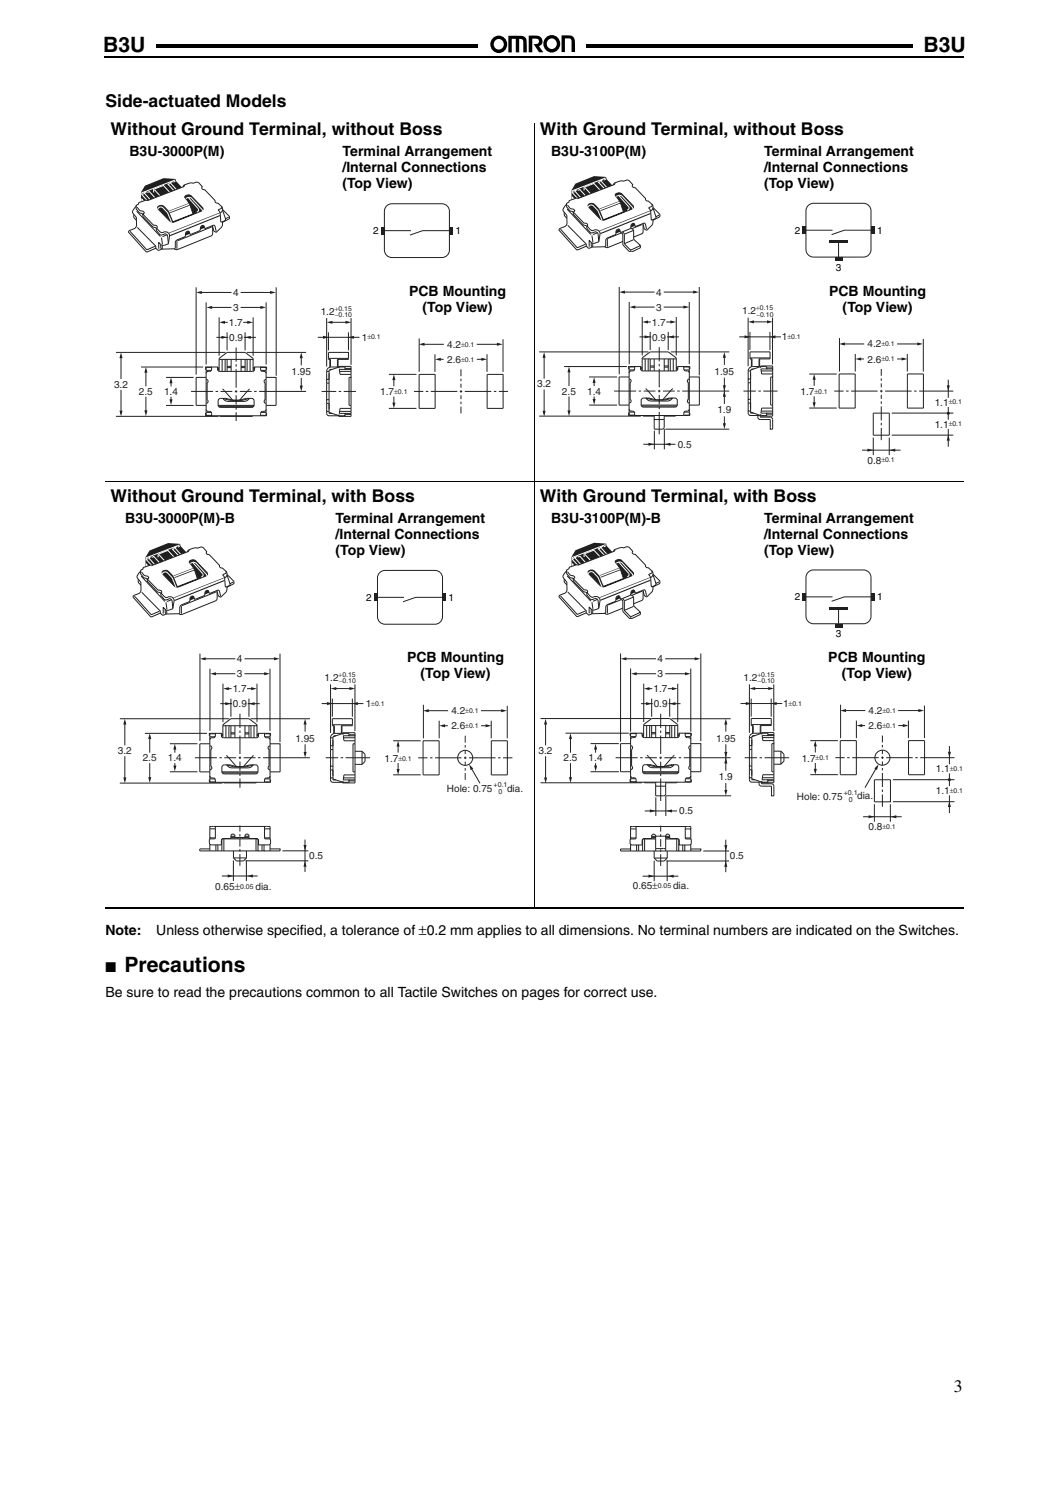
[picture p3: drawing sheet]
<svg xmlns="http://www.w3.org/2000/svg" width="210mm" height="297mm" viewBox="0 0 210 297" stroke-linecap="round" stroke-linejoin="round" font-family="sans-serif">
<defs><g id="words">
<g font-size="4.2">
<text x="20.6" y="10.4">B3U</text>
<text x="184.6" y="10.4">B3U</text>
<text x="24.9" y="194.2">Precautions</text>
</g>
<g font-size="3.5">
<text x="21.1" y="21.4">Side-actuated Models</text>
<text x="22.1" y="27.1">Without Ground Terminal, without Boss</text>
<text x="107.9" y="27.1">With Ground Terminal, without Boss</text>
<text x="22.1" y="100.4">Without Ground Terminal, with Boss</text>
<text x="107.9" y="100.4">With Ground Terminal, with Boss</text>
<text x="190.7" y="278.3">3</text>
</g>
<g font-size="2.8">
<text x="25.9" y="31.3">B3U-3000P(M)</text>
<text x="68.5" y="31.3">Terminal Arrangement</text>
<text x="68.5" y="34.4">/Internal Connections</text>
<text x="110.2" y="31.3">B3U-3100P(M)</text>
<text x="152.7" y="31.3">Terminal Arrangement</text>
<text x="152.7" y="34.4">/Internal Connections</text>
<text x="68.5" y="37.6">(Top View)</text>
<text x="152.7" y="37.6">(Top View)</text>
<text x="81.8" y="59.1">PCB Mounting</text>
<text x="165.7" y="59.2">PCB Mounting</text>
<text x="84.5" y="62.3">(Top View)</text>
<text x="168.4" y="62.4">(Top View)</text>
<text x="25" y="104.6">B3U-3000P(M)-B</text>
<text x="67.1" y="104.6">Terminal Arrangement</text>
<text x="67.1" y="107.7">/Internal Connections</text>
<text x="110.2" y="104.6">B3U-3100P(M)-B</text>
<text x="152.7" y="104.6">Terminal Arrangement</text>
<text x="152.7" y="107.7">/Internal Connections</text>
<text x="67.1" y="110.9">(Top View)</text>
<text x="152.7" y="110.9">(Top View)</text>
<text x="81.4" y="132.4">PCB Mounting</text>
<text x="84.1" y="135.6">(Top View)</text>
<text x="165.6" y="132.4">PCB Mounting</text>
<text x="168.3" y="135.6">(Top View)</text>
<text x="21.1" y="186.9">Note:</text>
<text x="31.2" y="186.9">Unless otherwise specified, a tolerance of ±0.2 mm applies to all dimensions. No terminal numbers are indicated on the Switches.</text>
<text x="21.1" y="194.2">■</text>
<text x="21.1" y="199.3">Be sure to read the precautions common to all Tactile Switches on pages for correct use.</text>
</g>
<g font-size="2">
<text x="74.6" y="46.8">2</text>
<text x="91" y="46.8">1</text>
<text x="158.9" y="46.7">2</text>
<text x="175.3" y="46.7">1</text>
<text x="167.1" y="54.1">3</text>
<text x="158.9" y="120">2</text>
<text x="175.3" y="120">1</text>
<text x="73.2" y="120.1">2</text>
<text x="89.7" y="120.1">1</text>
<text x="167.1" y="127.4">3</text>
</g>
<g font-size="2" fill="#231f20">
<text x="46.6" y="59.2">4</text>
<text x="131.2" y="59.1">4</text>
<text x="45.8" y="65.2">1.7</text>
<text x="46.6" y="62.2">3</text>
<text x="64.1" y="62.9">1.2</text>
<text x="130.3" y="65.1">1.7</text>
<text x="131.2" y="62.1">3</text>
<text x="148.4" y="62.8">1.2</text>
<text x="45.8" y="68.2">0.9</text>
<text x="72.3" y="68.1">1</text>
<text x="89.4" y="69.5">4.2</text>
<text x="130.4" y="68.1">0.9</text>
<text x="156.3" y="68">1</text>
<text x="173.4" y="69.5">4.2</text>
<text x="22.8" y="77.5">3.2</text>
<text x="58.3" y="75">1.95</text>
<text x="89.4" y="72.5">2.6</text>
<text x="107.4" y="77.4">3.2</text>
<text x="142.9" y="74.9">1.95</text>
<text x="173.4" y="72.5">2.6</text>
<text x="27.8" y="78.9">2.5</text>
<text x="32.8" y="78.9">1.4</text>
<text x="76" y="79">1.7</text>
<text x="112.3" y="78.9">2.5</text>
<text x="117.4" y="78.9">1.4</text>
<text x="143.4" y="82.5">1.9</text>
<text x="160" y="79">1.7</text>
<text x="186.9" y="81.1">1.1</text>
<text x="135.5" y="89.5">0.5</text>
<text x="186.9" y="85.5">1.1</text>
<text x="173.4" y="92.7">0.8</text>
<text x="47.4" y="135.4">3</text>
<text x="47.4" y="132.4">4</text>
<text x="64.9" y="136.1">1.2</text>
<text x="131.5" y="135.4">3</text>
<text x="131.5" y="132.4">4</text>
<text x="148.6" y="136.1">1.2</text>
<text x="46.5" y="138.4">1.7</text>
<text x="46.6" y="141.4">0.9</text>
<text x="73.1" y="141.3">1</text>
<text x="90.2" y="142.8">4.2</text>
<text x="130.6" y="138.4">1.7</text>
<text x="130.7" y="141.4">0.9</text>
<text x="156.5" y="141.3">1</text>
<text x="173.6" y="142.7">4.2</text>
<text x="59" y="148.2">1.95</text>
<text x="90.2" y="145.8">2.6</text>
<text x="143.2" y="148.2">1.95</text>
<text x="173.6" y="145.7">2.6</text>
<text x="23.6" y="150.7">3.2</text>
<text x="28.5" y="152.2">2.5</text>
<text x="33.6" y="152.2">1.4</text>
<text x="76.9" y="152.3">1.7</text>
<text x="107.7" y="150.7">3.2</text>
<text x="112.6" y="152.2">2.5</text>
<text x="117.7" y="152.2">1.4</text>
<text x="143.7" y="155.8">1.9</text>
<text x="160.3" y="152.2">1.7</text>
<text x="187.1" y="154.4">1.1</text>
<text x="89.3" y="158.4">Hole: 0.75</text>
<text x="101.4" y="158.3">dia.</text>
<text x="159.3" y="159.8">Hole: 0.75</text>
<text x="171.4" y="159.7">dia.</text>
<text x="187.1" y="158.7">1.1</text>
<text x="135.8" y="162.8">0.5</text>
<text x="173.6" y="166">0.8</text>
<text x="61.8" y="171.8">0.5</text>
<text x="145.9" y="171.8">0.5</text>
<text x="43" y="177.9">0.65±</text>
<text x="51.1" y="177.9">dia.</text>
<text x="126.5" y="177.8">0.65±</text>
<text x="134.6" y="177.8">dia.</text>
</g>
<g font-size="1.4" fill="#231f20">
<text x="66.9" y="62.1">+0.15</text>
<text x="66.9" y="63.4">−0.10</text>
<text x="151.2" y="62">+0.15</text>
<text x="151.2" y="63.3">−0.10</text>
<text x="73.4" y="67.8">±0.1</text>
<text x="92.2" y="69.3">±0.1</text>
<text x="157.4" y="67.7">±0.1</text>
<text x="176.2" y="69.2">±0.1</text>
<text x="92.2" y="72.3">±0.1</text>
<text x="176.2" y="72.2">±0.1</text>
<text x="78.8" y="78.8">±0.1</text>
<text x="162.8" y="78.7">±0.1</text>
<text x="189.6" y="80.8">±0.1</text>
<text x="189.6" y="85.2">±0.1</text>
<text x="176.2" y="92.4">±0.1</text>
<text x="67.7" y="135.3">+0.15</text>
<text x="67.7" y="136.6">−0.10</text>
<text x="151.4" y="135.3">+0.15</text>
<text x="151.5" y="136.6">−0.10</text>
<text x="74.2" y="141">±0.1</text>
<text x="93" y="142.5">±0.1</text>
<text x="157.6" y="141">±0.1</text>
<text x="176.4" y="142.5">±0.1</text>
<text x="93" y="145.5">±0.1</text>
<text x="176.4" y="145.5">±0.1</text>
<text x="79.6" y="152">±0.1</text>
<text x="163" y="152">±0.1</text>
<text x="189.9" y="154.1">±0.1</text>
<text x="98.7" y="157.4">+0.1</text>
<text x="99.7" y="158.8">0</text>
<text x="168.7" y="158.9">+0.1</text>
<text x="169.7" y="160.3">0</text>
<text x="189.9" y="158.5">±0.1</text>
<text x="176.4" y="165.7">±0.1</text>
<text x="48" y="177.7">0.05</text>
<text x="131.5" y="177.5">0.05</text>
</g>
</g></defs>
<path d="M24.6 8.9h.3v.6h-.3zM24.9 8.9h158.8v.6h-158.8z" fill="#000"/>
<g fill="#fff">
<path d="M95.7 7.9h21.2v3.7h-21.2z"/>
<path d="M95.7 7.7h21.4v.4h-21.4z"/>
<path d="M116.7 7.9h.4v3.9h-.4z"/>
<path d="M95.5 11.5h21.4v.3h-21.4z"/>
<path d="M95.5 7.7h.4v3.9h-.4z"/>
<path d="M182.6 7.6h10.5v3.9h-10.5z"/>
<path d="M98 7h17v3.6h-17z"/>
</g>
<path d="M98.5 7.6l.8-.4 .4-.1v.7a1.05 1.05 0 0 0-1 1.5 1.05 1.05 0 0 0 1.8 .3 1.05 1.05 0 0 0-.5-1.8h-.3v-.7a1.73 1.73 0 0 1 1.7 2.2 1.73 1.73 0 0 1-2.5 1.1 1.73 1.73 0 0 1-.4-2.8zM101.6 7.2h1.6a2.04 2.04 0 0 1 1.9 .5l.2 2.8h-.7v-.9a2.09 2.09 0 0 0-.2-1.7l-.6-.1v2.7h-.7v-2.7h-.8v2.7h-.7zM105.7 7.1h1a1.24 1.24 0 0 1 1.4 .3 1.24 1.24 0 0 1 .2 1.4l-.6 .4 .9 1.2h-.8l-1.1-1.6a.76 .76 0 0 0 1-.7 .98 .98 0 0 0-1.3-.4v2.7h-.7zM109.1 7.5l.8-.4 .4-.1v.7a1.05 1.05 0 0 0-1 1.4 1.05 1.05 0 0 0 1.8 .4 1.05 1.05 0 0 0-.5-1.8h-.3v-.7a1.73 1.73 0 0 1 1.7 2.2 1.73 1.73 0 0 1-2.5 1 1.73 1.73 0 0 1-.4-2.7zM112.3 7.1h.9a1.33 1.33 0 0 1 1.7 1.6l.1 1.7h-.7v-2.2a.54 .54 0 0 0-.8-.5h-.6v2.7h-.6z" fill="#000"/>
<path d="M20.6 7.6h10.5v3.9h-10.5z" fill="#fff"/>
<path d="M20.7 11.1h.2v.4h-.2z" fill="#000"/>
<path d="M20.9 11.3h171.9M21.1 181.5h171.5" fill="none" stroke="#000" stroke-width=".36"/>
<path d="M106.8 24.7v157M21.1 96.2h171.5" fill="none" stroke="#000" stroke-width=".2"/>
<path d="M25.6 35.6h20.4v14.9h-20.4z" fill="#fff"/>
<path d="M29 37.1l3.7-1.5 2.3 .2 .2 .4 1.4 1.5-8.4 3v-2.3z" fill="#231f20"/>
<path d="M28.8 38.7l-.4 .2M29.4 38.3l-.6 .3 1.4 1.5M29.5 38.5l.4-.2 1.2 1.4M30.7 38.5v-.7l2-.7 1.4 1.5M30.9 37.9l1.4 1.5M34 36.7l-.4 .1 1.2 1.3M34.5 36.3l-.5 .2 1.4 1.5M35 36l-6.7 2.5v.4l1.2 1.2M35.1 36.2l-.4 .2M28.8 40.4l-.4-.6v.7" fill="none" stroke="#fff" stroke-width=".2"/>
<path d="M27.7 40.5l1.5-.5 .3 .1 7.1-2.8a1.12 1.12 0 0 1 1.2-.7h.8a1.06 1.06 0 0 1 1.2 0l.6 .7v.5l.5 .1 2.1 2.2a.46 .46 0 0 0 .6 .5l.8 .9a.87 .87 0 0 1-.4 1.1l-10.3 6.1-.3-1.8-.3-.1-.9 .2-.3-.1-.6-.8v-.5l-.7-.2-2-2.1v-.5l-.8-.3-.5-.7-.1-.7 .5-.3z" fill="#fff"/>
<g fill="none" stroke="#231f20" stroke-width=".2">
<path d="M36.9 37l-.3 .4M26 46.2l3.3 3.7 1.7-.7M26.7 42.9l.1 .6 .5 .5M27.3 42.2l4.8 5.1M27.4 41.4l.7 .8a.59 .59 0 0 1 .7 .4l-.3 .2 2.2 2.2a.51 .51 0 0 1 .7 .6l.5 .6a.76 .76 0 0 0 1 .1l.6 .2a.9 .9 0 0 1 .3 1.3l-.2 1M27.4 45.4l3.7 3.8v.4M32.3 47.5l.2 1.3M33.7 48.7l-1.1 .4-.4-.1-.5-.5v1.2M35.4 48.3v1.4M43.2 46.2l-.4-1.2-1.7 .7-.2-.1-.1-.5h-.3a1.18 1.18 0 0 0-.5 1l-1.8 .7h-.2l-.3-.6h-.2a.81 .81 0 0 0-.4 .9l-.2 .2-1.6 .7a2.01 2.01 0 0 0-.3 1.6l-.2 .1M44 42.6a.88 .88 0 0 0 .4-1.2l-.9-.8a.44 .44 0 0 1-.5-.5l-2.1-2.2-.5-.1v-.5l-.6-.7a1.06 1.06 0 0 0-1.2 0 2.17 2.17 0 0 0-2 .7l-7.1 2.8-.3-.1-1.5 .5v.3l-.5 .3 .1 .7 .5 .6 .8 .4v.5l2 2.1 .7 .2v.5l.6 .8 .3 .1 .9-.2 .3 .1 .3 1.8M44.3 41.2v.3l-.7 .5 .2 .1a2.64 2.64 0 0 1 .3 2.2h.4"/>
<path d="M44.5 41.9l1.3 1.3 .1 .4-.2 .2-1.3 .7M44.5 42.1l.6 1.8-.6 .4-.1 .8-.2 .4-1 .9-.5-.2-.2-.9M45.7 43.4l-.6 .3"/>
</g>
<path d="M34.1 47.1l9.7-3.9z" fill="#fff"/>
<path d="M34 47l10-4v.2l-10 4z" fill="#231f20"/>
<path d="M33.9 42.1l3.7-1.4z" fill="#fff"/>
<path d="M33.8 42.1l4-1.4-3.9 1.5z" fill="#231f20"/>
<path d="M34.2 42.5l3.7-1.4z" fill="#fff"/>
<path d="M34 42.4l3.9-1.5 .1 .2-4 1.5z" fill="#231f20"/>
<path d="M33.9 46.5l9.8-3.9z" fill="#fff"/>
<path d="M33.8 46.5l10.1-4v.1l-10.1 4z" fill="#231f20"/>
<path d="M27.2 41.3a1.41 1.41 0 0 0-.6 1.4l.7 .9v1.7l-.5 .4-.9 .4-.2 .3 3.5 3.9 .2 .1 1.7-.8 .5 .4 .7-.2 2.6-.1 .3 .2h.3l6.8-2.8a2.57 2.57 0 0 0 .2-1.9l-.1-.1M32.1 48.9l.1 .7 .2 .2M32.4 49.1l.1 .6M33.3 47l-.8 .3M42.3 45.4l-6.7 2.7" fill="none" stroke="#231f20" stroke-width=".2"/>
<path d="M31.6 41.3a1.14 1.14 0 0 1 1.7 .5l.4 .6 .7 1.7 .2 .2 3.7-1.4 .2-.2v-.1a6 6 0 0 0-1.5-3.1l-.1-.2a.9 .9 0 0 1 1.3-.2l2.2 2.3 .2 .4-.1 .2-5.7 2.4h-.3l-.6-.2-2.3-2.4z" fill="#231f20"/>
<path d="M31.6 41.3a1.14 1.14 0 0 1 1.7 .5l.4 .6 .7 1.7 .2 .2 3.7-1.4 .2-.2v-.1a6 6 0 0 0-1.5-3.1l-.1-.2a.9 .9 0 0 1 1.3-.2l2.2 2.3 .2 .4-.1 .2-5.7 2.4h-.3l-.6-.2-2.3-2.4z" fill="none" stroke="#231f20" stroke-width=".2"/>
<path d="M37.2 39.7a.84 .84 0 0 1 1.1 0l2.1 2.2v.4M37.6 39.4l2 2.3zM31.5 41.9l.3-.4 .5-.1a2.49 2.49 0 0 1 1.2 1.2l.8 1.9M39.6 41.7v.5l-.2 .2" fill="none" stroke="#fff" stroke-width=".2"/>
<g fill="#231f20">
<path d="M37.2 46.5l.3-.3a.4 .4 0 0 1 .4 .5l-.8 .4z"/>
<path d="M40.2 45.3l.5-.2 .2 .5-.9 .3z"/>
</g>
<path d="M22.8 57.3h78.8v26.9h-78.8z" fill="#fff"/>
<g fill="none" stroke="#231f20" stroke-width=".2">
<path d="M41.2 60.4v12.5M41.2 75.4h-2v5.6h2M41.2 74h1M41.2 75.8a.4 .4 0 0 1 .4 .3 .4 .4 0 0 1-.2 .5v3.3a.4 .4 0 0 1 .2 .4 .4 .4 0 0 1-.4 .3M41.9 61.5h4.4M42.3 73.4h-1.2l.1 .4M42.3 73.4h-1.1v9M43.8 73.7l-.3 .2M43.8 71.8h6.8v-.2l-1.6-1.2h-3.6l-1.6 1.2v2.6M43.8 73.4l-.3 .4M44.3 71.8l.1 .2v2.2M44.5 77.7l2 2.3h1.4l2-2.3"/>
<path d="M44.5 79.6a7.6 7.6 0 0 0 3.7 .4l1.7-.4M44.6 79.7a1.2 1.2 0 0 0 1 .5h3.2a1.2 1.2 0 0 0 1-.5M45.1 71.8l-.1 .2v2.2M45.4 71.8v2.4M45.4 73.5h.8M45.4 73.2h.8M46.2 71.8v2.4M48.1 61.5h4.5M48.2 73.5h.8M48.2 71.8v2.4M48.2 73.2h.8M49 71.8v2.4"/>
<path d="M49.3 71.8l.1 .2v2.2M49.9 79.6l.7 .1 .1 .2 .1 1.1-.2 .4h-6.5l-.4-.2-.1-.2 .1-1.1a1.52 1.52 0 0 1 1.5-.3l1.3 .4M49.9 79.6h-.7l-1.3 .4M50.1 71.8l-.1 .2v2.2M50.6 71.8v2.4M50.6 73.7l.3 .2M50.6 73.4l.3 .4M50.9 73.8v-.4h1.2l.1 .6 .8 .3 .2 .3M50.9 73.8l-.2 .4h-.2h-6.6l-.3-.2-.1-.6h-1.2l-.1 .6-.8 .3-.2 .3M52.1 73.4h1.1v.6M52.1 73.4h1.2l-.1 .4M52.2 74h1"/>
<path d="M53.2 74v9h-1.1M53.2 75.4h2v5.6h-2M53.2 75.8a.4 .4 0 0 0-.4 .3 .4 .4 0 0 0 .2 .5v3.3a.4 .4 0 0 0-.2 .4 .4 .4 0 0 0 .4 .3M53.2 60.4v12.5M64.3 78.2h2.9M65.3 76.6h.5M65.3 74.2v1.6h.5M65.3 74.2h.5M65.3 75.8v4.1M65.3 74.2l.2-.6 .4-.2h3.1v.4h-1.2l.2 1h2.2M65.7 71.6h4M65.8 79.9h-.5v.7"/>
<path d="M65.8 71.8l.1 .2v1.4M65.9 73.9v.1M66.1 73.9h.1M66.4 73.8l-.5 .2M67.7 71.8l-.1 .2v1.4M67.7 78.2h.5M67.8 73.4v-.2h2.4v.6M67.8 73.4v.2M67.8 73.4l-2 .6v8.6h.6M67.9 74.2h2.3M68.7 78.2h2.5M69 73.6h1.2"/>
<path d="M69 73.8h1.2v1M69.7 71.6v-1.2h-4v1.4h.4v1.6M69.7 71.6v.2h-2.2v1.6M69.8 75.4h.4v5.6h-.4zM70.2 74.8v.6M83.8 74.8h3.2v6.8h-3.2zM97.4 74.8h3.2v6.8h-3.2zM41.2 82.4v.6h1.1M41.2 82.4h1.1M41.2 82.6l-.1 .5h1.2M41.2 81.8l.2 .4 .8 .2 .1 .7h9.8M43.6 81h7.2"/>
<path d="M43.7 81.2h7M43.9 83.1l.1 .1h6.4l.1-.1M52.1 82.4h1.1M53.2 82.6l.1 .5h-1.2M53.2 81.8l-.2 .4-.8 .2-.1 .7M65.3 80.6h.5M65.3 80.6v1.6h.5M65.8 82.4l2 .6M67.8 82.8v.2M67.9 82.2h2.3M69 82.6h1.2M69 82.8h1.2"/>
<path d="M70.2 81.6h-2.2l-.2 1h1.2v.5h-3.2l-.4-.2-.1-.7M70.2 81v2.2h-2.4v-.2"/>
</g>
<g fill="#231f20">
<path d="M52.1 61.1l1.1 .3-1.1 .4z"/>
<path d="M41.3 61.5l1.1-.4v.7z"/>
</g>
<path d="M39.8 58.5h6.5M48.1 58.5h6.4" fill="none" stroke="#231f20" stroke-width=".2"/>
<g fill="#231f20">
<path d="M54 58.2l1.1 .3-1.1 .3z"/>
<path d="M39.2 58.5l1.2-.3v.6z"/>
</g>
<path d="M43.8 63.4v7.7M44.4 64.4h1.1M48.6 64.4h1.4M50.6 63.4v7.7" fill="none" stroke="#231f20" stroke-width=".2"/>
<g fill="#231f20">
<path d="M49.4 64.1l1.2 .3-1.2 .3z"/>
<path d="M43.8 64.4l1.2-.3v.6z"/>
</g>
<path d="M43.3 67.4h2.3M45.4 66.4v3.6M48.8 67.4h2.4M49 66.4v3.6" fill="none" stroke="#231f20" stroke-width=".2"/>
<g fill="#231f20">
<path d="M44.3 67.1l1.1 .3-1.1 .3z"/>
<path d="M49 67.4l1.1-.3v.6z"/>
</g>
<path d="M39.2 57.4v17.5M55.2 57.4v17.7M23.2 70.4h21.9M24.2 71.1v4.7M24.2 77.9v4.8M28.2 73.4h12.4M33.2 75.4h5.5M23.2 83.2h20.5M33.2 81h5.5" fill="none" stroke="#231f20" stroke-width=".2"/>
<g fill="#231f20">
<path d="M23.9 82.1h.6l-.3 1.1z"/>
<path d="M24.2 70.4l.3 1.2h-.6z"/>
</g>
<path d="M49.3 70.4h11.9M60.2 71.1v1.9M60.2 75.6v2" fill="none" stroke="#231f20" stroke-width=".2"/>
<g fill="#231f20">
<path d="M59.9 77.1h.6l-.3 1.1z"/>
<path d="M60.2 70.4l.3 1.2h-.6z"/>
</g>
<g fill="none" stroke="#231f20" stroke-width=".2">
<path d="M34.2 76.1v1.1M34.2 79.3v1M38.2 78.2h4.4M43.1 78.2h.5M44.1 78.2h2.3M46.9 78.2h.5M47.2 72.8v.5M47.2 73.8v3.7M47.2 78v.5M47.2 79v1.9M47.2 69.5v2.8M47.9 78.2h2.4"/>
<path d="M50.8 78.2h.5M51.8 78.2h9.4M47.2 81.4v.5M47.2 82.4v1.8"/>
</g>
<g fill="#231f20">
<path d="M33.9 79.8h.6l-.3 1.2z"/>
<path d="M34.2 75.5l.3 1.1h-.6z"/>
</g>
<path d="M29.2 74v3.2M29.2 79.3v3.3" fill="none" stroke="#231f20" stroke-width=".2"/>
<g fill="#231f20">
<path d="M28.9 82h.6l-.3 1.2z"/>
<path d="M29.2 73.3l.3 1.2h-.6z"/>
</g>
<path d="M77.7 74.8h5.6M78.7 75.4v1.8M78.7 79.3v1.7M77.7 81.6h5.6" fill="none" stroke="#231f20" stroke-width=".2"/>
<g fill="#231f20">
<path d="M78.4 80.5h.6l-.3 1.1z"/>
<path d="M78.7 74.8l.3 1.2h-.6z"/>
</g>
<path d="M87 70.8v3.5M87.6 71.8h1.1M95.3 71.8h1.5M97.4 70.8v3.5" fill="none" stroke="#231f20" stroke-width=".2"/>
<g fill="#231f20">
<path d="M96.2 71.5l1.2 .3-1.2 .3z"/>
<path d="M87 71.8l1.1-.3v.6z"/>
</g>
<path d="M83.8 67.6v6.7M84.3 68.8h4.4M95.3 68.8h4.6M100.6 67.8v6.5" fill="none" stroke="#231f20" stroke-width=".2"/>
<g fill="#231f20">
<path d="M99.3 68.5l1.2 .3-1.2 .3z"/>
<path d="M83.7 68.8l1.2-.3v.6z"/>
</g>
<g fill="none" stroke="#231f20" stroke-width=".2">
<path d="M65.3 63.6v9.7M65.7 66.4v3.6M66.2 64.4h3.2M69.7 66.4v3.6M70.2 63.6v9.3M82.7 78.2h1.9M85.1 78.2h.5M86.1 78.2h5.3M91.9 78.2h.5M92.2 73.8v1.4M92.2 75.7v.5M92.2 76.7v.8"/>
<path d="M92.2 78v.5M92.2 79v.8M92.9 78.2h5.3M98.7 78.2h.5M99.7 78.2h1.8M92.2 80.3v.5M92.2 81.3v1.3"/>
</g>
<g fill="#231f20">
<path d="M69.1 64.1l1.1 .3-1.1 .3z"/>
<path d="M65.3 64.4l1.2-.3v.6z"/>
</g>
<path d="M63.5 67.4h8.4" fill="none" stroke="#231f20" stroke-width=".2"/>
<g fill="#231f20">
<path d="M64.6 67.1l1.1 .3-1.1 .3z"/>
<path d="M69.6 67.4l1.1-.3v.6z"/>
</g>
<path d="M74.6 40.6h17.6v11h-17.6z" fill="#fff"/>
<g fill="#231f20">
<path d="M89.8 45.4h.8v1.5h-.8z"/>
<path d="M76.1 45.4h.7v1.5h-.7z"/>
</g>
<path d="M76.8 46.1h5.3M77.5 41l.8-.3h10a1.5 1.5 0 0 1 1.5 1.5v7.8a1.5 1.5 0 0 1-1.5 1.5h-10a1.5 1.5 0 0 1-1.5-1.5v-7.8l.1-.4zM89.9 46.1h-5.4l-2.5 .9" fill="none" stroke="#231f20" stroke-width=".2"/>
<path d="M111.7 35.2h20.3v15.3h-20.3z" fill="#fff"/>
<path d="M115 36.7l3.8-1.5 2.3 .2 .1 .4 1.4 1.5-8.3 2.9-.1-2.2z" fill="#231f20"/>
<path d="M114.8 38.3l-.3 .1M114.9 40l-.5-.6v.6M115.4 37.9l-.5 .2 1.3 1.5M115.5 38l.4-.1 1.2 1.4M116.8 38v-.6l1.9-.7 1.5 1.5M116.9 37.5l1.4 1.5M120 36.3l-.4 .1 1.3 1.3M120.6 35.9l-.5 .2 1.3 1.5M121.1 35.6l-6.7 2.5v.4l1.1 1.2M121.1 35.8l-.4 .2" fill="none" stroke="#fff" stroke-width=".2"/>
<path d="M113.8 40.1l1.4-.5 .4 .1 7.1-2.8a1.12 1.12 0 0 1 1.1-.7h.9a1.06 1.06 0 0 1 1.1 0l.7 .7v.5l.5 .1 2 2.2a.46 .46 0 0 0 .6 .5l.9 .9a.87 .87 0 0 1-.4 1.1l-10.4 6-.3-1.7a1.22 1.22 0 0 0-1.2 .1l-.9-.9v-.5l-.6-.2-2.1-2.2v-.4l-.7-.3-.6-.7v-.7l.4-.3z" fill="#fff"/>
<g fill="none" stroke="#231f20" stroke-width=".2">
<path d="M123 36.6l-.3 .4M112 45.8l3.4 3.7 1.6-.7M112.8 42.5v.6l.5 .5M113.3 40.9a1.42 1.42 0 0 0-.7 1.3l.7 1v1.6l-.4 .5-1 .4-.1 .3 3.5 3.9 .2 .1 1.7-.8 .5 .4 .6-.2 2.6-.1 .3 .2h.4l6.8-2.8 .2-.4v-1.6M113.4 41.8l4.7 5.1M113.5 41l.7 .7a.59 .59 0 0 1 .7 .5l-.3 .2 2.2 2.2a.51 .51 0 0 1 .6 .5l.5 .7a.76 .76 0 0 0 1.1 .1l.6 .2a.9 .9 0 0 1 .3 1.2l-.2 1M113.5 45l3.7 3.8v.4M118.3 47.1l.2 1.3M119.7 48.3l-1.1 .3-.3-.1-.5-.4v1.2M121.4 47.8v1.5M130.1 42.2a.88 .88 0 0 0 .4-1.2l-1-.8a.44 .44 0 0 1-.5-.5l-2-2.2-.5-.1v-.5l-.7-.7a1.06 1.06 0 0 0-1.1 0 2.17 2.17 0 0 0-2 .7l-7.1 2.8-.4-.1-1.4 .5-.1 .3-.4 .2v.8l.5 .6 .8 .4v.4l2.1 2.2 .6 .2v.5l.7 .8 .2 .1 .4-.1a.68 .68 0 0 1 .8 0l.3 1.7M130.3 40.8l.1 .3-.7 .5 .1 .1a2.64 2.64 0 0 1 .4 2.1l.3 .1"/>
<path d="M130.6 41.5l1.3 1.3v.4l-.1 .2-1.3 .6M130.6 41.6l.5 1.9-.6 .4v.5a2.31 2.31 0 0 1-1.2 1.6l-.5-.2-.2-.9M131.7 43l-.6 .3"/>
</g>
<path d="M120.2 46.7l9.6-3.9z" fill="#fff"/>
<path d="M120 46.6l10-4v.2l-10 4z" fill="#231f20"/>
<path d="M120 41.7l3.7-1.4z" fill="#fff"/>
<path d="M119.8 41.7l4-1.4-3.9 1.5z" fill="#231f20"/>
<path d="M120.2 42.1l3.8-1.4z" fill="#fff"/>
<path d="M120 42l3.9-1.5 .1 .2-3.9 1.5z" fill="#231f20"/>
<path d="M119.9 46.1l9.8-3.9z" fill="#fff"/>
<path d="M119.8 46.1l10.1-4v.1l-10 4z" fill="#231f20"/>
<path d="M118.2 48.5v.7l.2 .2M118.5 48.7v.6M119.4 46.6l-.9 .3" fill="none" stroke="#231f20" stroke-width=".2"/>
<g fill="#231f20">
<path d="M123.2 46.1l.4-.3a.4 .4 0 0 1 .4 .5l-.9 .4z"/>
<path d="M126.2 44.9l.6-.2 .1 .4-.8 .4z"/>
</g>
<path d="M128.3 44.9l-6.7 2.7" fill="none" stroke="#231f20" stroke-width=".2"/>
<path d="M117.6 40.9a1.14 1.14 0 0 1 1.7 .5l.5 .5 .7 1.8 .2 .2 3.7-1.4 .2-.2v-.1a6 6 0 0 0-1.6-3.1v-.2a.9 .9 0 0 1 1.3-.2l2.1 2.3 .3 .3-.1 .3-5.7 2.4h-.4l-.5-.3-2.3-2.3z" fill="#231f20"/>
<path d="M117.6 40.9a1.14 1.14 0 0 1 1.7 .5l.5 .5 .7 1.8 .2 .2 3.7-1.4 .2-.2v-.1a6 6 0 0 0-1.6-3.1v-.2a.9 .9 0 0 1 1.3-.2l2.1 2.3 .3 .3-.1 .3-5.7 2.4h-.4l-.5-.3-2.3-2.3z" fill="none" stroke="#231f20" stroke-width=".2"/>
<path d="M123.2 39.3h.1a.84 .84 0 0 1 1.1 0l2 2.2 .1 .4M123.7 39l2 2.3zM117.6 41.4l.2-.3 .5-.1a2.49 2.49 0 0 1 1.3 1.2l.8 1.8M125.7 41.3v.5l-.3 .2" fill="none" stroke="#fff" stroke-width=".2"/>
<path d="M124.1 46.4l2-.8 .4 .3 .2 1.9 1.3 1.2v.5l-1.8 .9-.4-.1-1.3-1.4v-1.9z" fill="#fff"/>
<path d="M123.5 45.8a.81 .81 0 0 0-.4 .9l-.1 .2-1.6 .7a2.01 2.01 0 0 0-.4 1.6l-.1 .1M124.4 46.3l.4 .4 .1 2.1 1 1.1h.5l1.5-.9M126.1 45.6l.5 .4 .1 1.8 1.3 1.4-.1 .4-1.6 .7h-.5l-1.2-1.3-.1-2-.4-.6M126.1 50v.4M126.5 46.1l-1.6 .7M126.6 47.9l-1.7 .8" fill="none" stroke="#231f20" stroke-width=".2"/>
<path d="M123.5 45.8l3-1.1a1.18 1.18 0 0 0-.5 1l-1.8 .7h-.2l-.2-.6z" fill="#fff"/>
<path d="M129.2 45.8l-.3-1.2-1.8 .7-.1-.1-.2-.5h-.3a1.18 1.18 0 0 0-.5 1l-1.8 .7h-.2l-.2-.6h-.3" fill="none" stroke="#231f20" stroke-width=".2"/>
<path d="M107.4 57.2h84.9v35.9h-84.9z" fill="#fff"/>
<g fill="none" stroke="#231f20" stroke-width=".2">
<path d="M125.8 75.8a.4 .4 0 0 1 .4 .3 .4 .4 0 0 1-.2 .4v3.3a.4 .4 0 0 1 .2 .5 .4 .4 0 0 1-.4 .3M125.8 75.4h-2v5.6h2M125.8 74h1M125.8 60.4v12.4M126.5 61.4h4.4M126.9 73.3h-1.2l.1 .5M126.9 73.4h-1.1v9M128.4 71.7h6.8M128.4 73.4l-.3 .4M128.4 73.6l-.3 .2M128.9 71.7l.1 .2v2.3M129.1 77.7l.3 .3"/>
<path d="M129.1 79.6a7.7 7.7 0 0 0 3.7 .4l1.7-.4M129.1 79.6a1.2 1.2 0 0 0 1.1 .6h3.2a1.2 1.2 0 0 0 1-.6M129.4 78l1.7 1.9h1.4l1.6-1.9M129.7 71.7l-.1 .2v2.3M130 73.2h.8M130 71.7v2.5M130 73.4h.8M130.8 71.7v2.5M132.7 61.4h4.5M132.8 73.2h.8M132.8 71.7v2.5M132.8 73.4h.8"/>
<path d="M133.6 71.7v2.5M133.9 71.7l.1 .2v2.3M134.5 79.6h-.7l-1.3 .3M134.5 77.7l-.3 .3M134.5 79.6h.7l.1 .2 .1 1.1-.2 .4-6.5 .1-.5-.3v-.2v-1.1a1.53 1.53 0 0 1 1.5-.2l1.4 .3M134.7 71.7l-.1 .2v2.3M135.2 73.4l.3 .4M135.2 74.1v-2.6l-1.6-1.2h-3.6l-1.6 1.2v2.6M135.2 73.6l.3 .3M135.5 73.8l-.1 .2-.3 .2h-6.6l-.4-.2v-.7h-1.2l-.1 .7-.8 .2-.2 .4M135.5 73.8v-.5h1.2l.1 .7 .8 .2 .2 .4M136.7 73.3h1.2l-.1 .5"/>
<path d="M136.7 73.4h1.1v.6M136.8 74h1M137.8 60.4v12.4M137.8 75.8a.4 .4 0 0 0-.4 .3 .4 .4 0 0 0 .2 .4v3.3a.4 .4 0 0 0-.2 .5 .4 .4 0 0 0 .4 .3M137.8 75.4h2v5.6h-2M137.8 74v9h-1.1M148.6 78.2h2.5M149.6 74.2v1.6h.4M149.6 74.2h.4M149.6 75.8v4M149.6 76.5h.4M149.9 71.5h4"/>
<path d="M150 79.8h-.4v.8M150.1 71.7l.1 .2v1.4M150.2 73.8v.1M150.3 73.8v.1M150.7 73.8l-.6 .1M151.6 78.2h.5M151.7 73.3v-1.6h2.2v-1.4h-4v1.4h.4v1.6M152 71.7l-.1 .2v1.4M152.1 73.3l-2.1 .7v8.6h.7M152.1 73.4v.1M152.1 73.4v-.2h2.4v.6M152.1 73.8h1.2v-.5h-3.1l-.4 .3-.2 .6"/>
<path d="M152.1 73.8l.2 1h2.2M152.2 74.2h2.3M152.6 78.2h2.8M153.3 73.6h1.2M153.3 73.8h1.2v1M154.1 75.4h.4v5.6h-.4zM154.5 74.8v.6M167.8 74.8h3.2v6.8h-3.2zM181.4 74.8h3.2v6.8h-3.2zM125.8 81.8l.2 .3 .8 .3 .1 .7h9.8M125.8 82.6l-.1 .5h1.2M125.8 82.4h1"/>
<path d="M125.8 82.4v.6h1.1M128.2 81h7.2M128.3 81.2h7M128.5 83.1l.1 .1h2.2M130.8 83.1v.8h2M132.8 83.1v2.3l-.2 .3-1.8 .1v-1.9M135.1 83.1l-.1 .1h-2.2M136.8 82.4h1M137.8 81.8l-.2 .3-.8 .3-.1 .7M137.8 82.6l.1 .5h-1.2M149.6 82.2v.6l.4 .3h3.3v-.5h-1.2M149.6 80.6v1.6h.4"/>
<path d="M149.6 80.6h.4M150 82.4l2.1 .6M151.5 83.1a.58 .58 0 0 0 .5 .8h2v1.9h.5l-.1-2.2-.4-.2h-2v-.3M152.1 82.8v.2M152.2 82.2h2.3M153.3 82.6h1.2M153.3 82.8h1.2M154.5 81.6h-2.2l-.2 1M154.5 81v2.2h-2.4v-.2M174.6 82.6h3.2v4.4h-3.2z"/>
</g>
<g fill="#231f20">
<path d="M136.6 61.1l1.2 .3-1.2 .3z"/>
<path d="M125.8 61.4l1.2-.3v.6z"/>
</g>
<path d="M124.4 58.4h6.5M132.7 58.4h6.4" fill="none" stroke="#231f20" stroke-width=".2"/>
<g fill="#231f20">
<path d="M138.6 58.1l1.1 .3-1.1 .3z"/>
<path d="M123.8 58.4l1.1-.3v.6z"/>
</g>
<path d="M128.4 63.4v7.7M129 64.4h1.1M133.2 64.4h1.3M135.2 63.4v7.7" fill="none" stroke="#231f20" stroke-width=".2"/>
<g fill="#231f20">
<path d="M134 64.1l1.2 .3-1.2 .3z"/>
<path d="M128.4 64.4l1.2-.3v.6z"/>
</g>
<path d="M123.8 57.4v17.4M139.8 57.4v17.6M108.8 71v4.7M108.8 77.9v4.7" fill="none" stroke="#231f20" stroke-width=".2"/>
<g fill="#231f20">
<path d="M108.5 82.1h.6l-.3 1.2z"/>
<path d="M108.8 70.4l.3 1.1h-.6z"/>
</g>
<path d="M144.8 71v1.9M144.8 75.5v5.3M144.8 83.2v1.8" fill="none" stroke="#231f20" stroke-width=".2"/>
<g fill="#231f20">
<path d="M144.5 77h.6l-.3 1.2z"/>
<path d="M144.5 84.6h.6l-.3 1.2z"/>
<path d="M144.8 70.4l.3 1.1h-.6z"/>
<path d="M144.8 78.2l.3 1.1h-.6z"/>
</g>
<g fill="none" stroke="#231f20" stroke-width=".2">
<path d="M118.8 76v1.2M118.8 79.2v1.1M122.8 78.2h4.4M127.7 78.2h.5M128.7 78.2h2.3M131.5 78.2h.5M131.8 69.4v2.8M131.8 72.7v.5M131.8 73.7v3.7M131.8 77.9v.5M131.8 78.9v1.9M132.5 78.2h2.4"/>
<path d="M135.4 78.2h.5M136.4 78.2h9.4M131.8 81.3v.5M131.8 82.3v4.5"/>
</g>
<g fill="#231f20">
<path d="M118.5 79.7h.6l-.3 1.2z"/>
<path d="M118.8 75.4l.3 1.1h-.6z"/>
</g>
<path d="M113.7 73.9v3.3M113.7 79.2v3.3" fill="none" stroke="#231f20" stroke-width=".2"/>
<g fill="#231f20">
<path d="M113.4 82h.7l-.3 1.2z"/>
<path d="M113.7 73.3l.4 1.1h-.7z"/>
</g>
<path d="M128.6 88.8h6.4M130.8 86.1v3.7M132.8 85.8v4" fill="none" stroke="#231f20" stroke-width=".2"/>
<g fill="#231f20">
<path d="M129.6 88.5l1.2 .3-1.2 .3z"/>
<path d="M132.9 88.8l1.1-.3v.6z"/>
</g>
<path d="M172.3 90h7.7M174.6 87.5v3.5M177.8 87.5v3.5" fill="none" stroke="#231f20" stroke-width=".2"/>
<g fill="#231f20">
<path d="M177.8 90l1.2-.3v.6z"/>
<path d="M173.4 89.7l1.2 .3-1.2 .3z"/>
</g>
<path d="M161.8 74.8h5.5M162.8 75.4v1.7M162.8 79.2v1.7M161.8 81.6h5.5M178.3 82.6h12.3M178.3 87h12.3" fill="none" stroke="#231f20" stroke-width=".2"/>
<g fill="#231f20">
<path d="M162.5 80.4h.6l-.3 1.2z"/>
<path d="M162.8 74.8l.3 1.1h-.7z"/>
</g>
<path d="M171 70.8v3.5M171.6 71.8h1.1M179.3 71.8h1.5M181.4 70.8v3.5" fill="none" stroke="#231f20" stroke-width=".2"/>
<g fill="#231f20">
<path d="M180.3 71.4l1.1 .4-1.1 .3z"/>
<path d="M171 71.8l1.1-.3v.6z"/>
</g>
<path d="M167.8 67.6v6.7M168.4 68.8h4.4M179.3 68.8h4.6M184.6 67.8v6.5" fill="none" stroke="#231f20" stroke-width=".2"/>
<g fill="#231f20">
<path d="M183.4 68.4l1.1 .4-1.1 .3z"/>
<path d="M167.7 68.8l1.2-.4v.7z"/>
</g>
<g fill="none" stroke="#231f20" stroke-width=".2">
<path d="M166.8 78.2h1.8M169.1 78.2h.5M170.1 78.2h5.3M175.9 78.2h.5M176.2 73.8v1.3M176.2 75.6v.5M176.2 76.6v.8M176.2 77.9v.5M176.2 78.9v.8M176.9 78.2h5.3M182.7 78.2h.5M183.7 78.2h6.9"/>
<path d="M189.6 75.9v3.6M176.2 80.2v.5M176.2 81.2v2.8M176.2 84.5v.5M176.2 85.5v2.5"/>
</g>
<path d="M189.3 77h.6l-.3 1.2z" fill="#231f20"/>
<path d="M189.6 81.4v2.5M189.6 85.7v3.6" fill="none" stroke="#231f20" stroke-width=".2"/>
<g fill="#231f20">
<path d="M189.6 86.9l.3 1.2h-.6z"/>
<circle cx="189.6" cy="82.6" r=".31"/>
</g>
<path d="M107.8 70.3h21.8M112.8 73.3h12.5M117.8 75.4h5.6M127.8 67.3h2.4M130 66.3v3.6M133.3 67.3h2.4M133.6 66.3v3.6M134.1 70.3h11.7M107.8 83.2h20.3M117.8 81h5.6M133 85.8h12.8" fill="none" stroke="#231f20" stroke-width=".2"/>
<g fill="#231f20">
<path d="M128.9 67l1.1 .3-1.1 .3z"/>
<path d="M133.6 67.3l1.1-.3v.7z"/>
</g>
<path d="M149.6 63.5v9.7M149.9 66.3v3.7M150.4 64.3h3.3M153.9 66.3v3.7M154.4 63.5v9.3" fill="none" stroke="#231f20" stroke-width=".2"/>
<g fill="#231f20">
<path d="M153.3 64l1.2 .3-1.2 .3z"/>
<path d="M149.6 64.3l1.1-.3v.6z"/>
</g>
<path d="M147.8 67.3h8.3" fill="none" stroke="#231f20" stroke-width=".2"/>
<g fill="#231f20">
<path d="M148.8 67l1.2 .3-1.2 .3z"/>
<path d="M153.9 67.3l1.1-.3v.6z"/>
</g>
<path d="M158.9 40.6h17.5v14h-17.5z" fill="#fff"/>
<g fill="#231f20">
<path d="M165.8 48.1h3.7v.5h-3.7z"/>
<path d="M166.9 51.4h1.5v.7h-1.5z"/>
<path d="M174.1 45.3h.8v1.5h-.8z"/>
<path d="M160.4 45.3h.7v1.5h-.7z"/>
</g>
<path d="M161.1 46h5.3M161.7 40.9l.9-.3h10a1.5 1.5 0 0 1 1.5 1.5v7.8a1.5 1.5 0 0 1-1.5 1.5h-10a1.5 1.5 0 0 1-1.5-1.5v-7.8l.1-.4zM167.6 48.6v2.8M174.1 46h-5.3l-2.6 .9" fill="none" stroke="#231f20" stroke-width=".2"/>
<path d="M26.5 108.5h20.4v14.9h-20.4z" fill="#fff"/>
<path d="M29.9 110.1l3.7-1.5 2.3 .1 .2 .4 1.4 1.5-8.4 3v-2.2z" fill="#231f20"/>
<path d="M29.7 111.7l-.4 .1M29.7 113.3l-.4-.5v.6M30.3 111.3l-.6 .2 1.3 1.5M30.4 111.4l.4-.2 1.2 1.4M31.6 111.4v-.6l2-.8 1.4 1.6M31.8 110.9l1.4 1.5M34.9 109.6l-.4 .2 1.2 1.3M35.4 109.2l-.5 .3 1.4 1.5M35.9 108.9l-6.7 2.6v.3l1.2 1.3M35.9 109.2l-.3 .1" fill="none" stroke="#fff" stroke-width=".2"/>
<path d="M28.6 113.4l1.5-.4h.3l7.1-2.8a1.13 1.13 0 0 1 1.1-.6h.9a1.06 1.06 0 0 1 1.2-.1l.6 .8v.4l.5 .2 2.1 2.2a.46 .46 0 0 0 .6 .4l.8 .9a.87 .87 0 0 1-.4 1.1l-10.3 6.1-.3-1.8-.3-.1-.9 .2-.3-.1-.6-.8v-.4l-.7-.2-2.1-2.2v-.4l-.7-.3-.6-.7v-.7l.5-.3z" fill="#fff"/>
<g fill="none" stroke="#231f20" stroke-width=".2">
<path d="M26.9 119.2l3.3 3.6 1.7-.6M27.6 115.8l.1 .7 .5 .5M28.2 115.2l4.8 5M28.3 114.4l.7 .7a.59 .59 0 0 1 .7 .4l-.3 .2 2.2 2.3a.51 .51 0 0 1 .7 .5l.5 .7a.76 .76 0 0 0 1 .1l.6 .1a.9 .9 0 0 1 .3 1.3l-.2 1M28.3 118.4l3.7 3.7v.5M37.8 109.9l-.3 .4M44.1 119.2l-.4-1.2-1.7 .6h-.2l-.1-.5-.3-.1a1.18 1.18 0 0 0-.6 1l-1.8 .8h-.1l-.3-.6h-.2a.81 .81 0 0 0-.4 .9l-.2 .2-1.6 .7a2.01 2.01 0 0 0-.3 1.6l-.2 .1M44.9 115.5a.88 .88 0 0 0 .4-1.2l-.9-.7a.44 .44 0 0 1-.5-.6l-2.1-2.1-.5-.2v-.4l-.6-.8a1.06 1.06 0 0 0-1.2 .1 2.17 2.17 0 0 0-2 .6l-7.1 2.8h-.3l-1.5 .4v.4l-.5 .3v.7l.6 .6 .7 .4v.4l2.1 2.2 .7 .2v.4l.6 .8 .3 .1 .9-.2 .3 .1 .3 1.8M45.1 114.2l.1 .3-.7 .4 .2 .2a2.64 2.64 0 0 1 .3 2.1h.4M45.4 114.8l1.3 1.4 .1 .3-.2 .2-1.3 .7M45.4 115l.6 1.8-.6 .5-.1 .8-.2 .3-1 1-.5-.3-.2-.9M46.6 116.4l-.6 .3"/>
<path d="M33.2 120.5l.2 1.2M34.6 121.7l-1.1 .3-.4-.1-.5-.5v1.3M36.3 121.2v1.4"/>
</g>
<path d="M35 120l9.7-3.8z" fill="#fff"/>
<path d="M34.9 119.9l10-4v.3l-10 4z" fill="#231f20"/>
<path d="M34.8 115.1l3.7-1.4z" fill="#fff"/>
<path d="M34.7 115.1l3.9-1.5-3.8 1.5z" fill="#231f20"/>
<path d="M35.1 115.5l3.7-1.5z" fill="#fff"/>
<path d="M34.9 115.4l3.9-1.5v.1l-3.9 1.5z" fill="#231f20"/>
<path d="M34.8 119.5l9.8-3.9z" fill="#fff"/>
<path d="M34.7 119.5l10.1-4.1v.2l-10.1 4z" fill="#231f20"/>
<path d="M28.1 114.2a1.42 1.42 0 0 0-.6 1.4l.7 .9v1.7l-.5 .4-1 .4-.1 .4 3.5 3.9h.2l1.7-.7 .5 .4 .7-.3h2.6l.3 .1h.3l6.8-2.8a2.57 2.57 0 0 0 .2-1.9h-.1M34.2 119.9l-.8 .3M43.2 118.3l-6.7 2.7M33 121.9v.6l.3 .2M33.3 122l.1 .7" fill="none" stroke="#231f20" stroke-width=".2"/>
<path d="M32.5 114.3a1.14 1.14 0 0 1 1.7 .4l.4 .6 .7 1.7 .2 .2 3.7-1.4 .2-.1v-.2a6 6 0 0 0-1.6-3.1v-.1a.9 .9 0 0 1 1.3-.2l2.2 2.3 .2 .3-.1 .2-5.7 2.4-.3 .1-.6-.3-2.3-2.4z" fill="#231f20"/>
<path d="M32.5 114.3a1.14 1.14 0 0 1 1.7 .4l.4 .6 .7 1.7 .2 .2 3.7-1.4 .2-.1v-.2a6 6 0 0 0-1.6-3.1v-.1a.9 .9 0 0 1 1.3-.2l2.2 2.3 .2 .3-.1 .2-5.7 2.4-.3 .1-.6-.3-2.3-2.4z" fill="none" stroke="#231f20" stroke-width=".2"/>
<path d="M32.4 114.8l.3-.4 .4-.1a2.49 2.49 0 0 1 1.3 1.2l.8 1.9M38.1 112.7v-.1a.84 .84 0 0 1 1.1 0l2.1 2.2v.4M38.5 112.4l2 2.3zM40.5 114.7v.4l-.3 .2" fill="none" stroke="#fff" stroke-width=".2"/>
<g fill="#231f20">
<path d="M38.1 119.4l.3-.2a.4 .4 0 0 1 .4 .5l-.8 .3z"/>
<path d="M41.1 118.2l.5-.2 .2 .5-.9 .3z"/>
</g>
<path d="M23.6 130.5h81v48h-81z" fill="#fff"/>
<g fill="none" stroke="#231f20" stroke-width=".2">
<path d="M41.9 155.1l.2 .3 .9 .3 .1 .7h9.8M41.9 149.1a.4 .4 0 0 1 .4 .3 .4 .4 0 0 1-.2 .4v3.3a.4 .4 0 0 1 .2 .5 .4 .4 0 0 1-.4 .3M41.9 155.9l-.1 .5h1.3M42 155.7v.6h1.1M42 155.7h1M42 147.3h1M42 148.7h-2.1v5.6h2.1M43.1 146.6h-1.3l.1 .5M43.1 146.7h-1.1v9M44.4 154.3h7.2M44.4 154.5h7.1M44.6 145.1h6.8v-.2l-1.6-1.2h-3.6l-1.6 1.2v2.6"/>
<path d="M44.6 146.9l-.3 .3M44.6 146.7l-.3 .4M44.6 156.4l.2 .1h6.4l.1-.1M45 145.1l.2 .1v2.3M45.3 151l.3 .3M45.3 152.9a1.2 1.2 0 0 0 1.1 .6h3.2a1.2 1.2 0 0 0 1-.6M45.6 151.3l1.7 1.9h1.4l1.6-1.9M45.9 145.1l-.1 .1v2.3M46.2 145.1v2.4M46.2 146.7h.8M46.2 146.5h.8M47 145.1v2.4"/>
<path d="M49 145.1v2.4M49 146.7h.8M49 146.5h.8M49.8 145.1v2.4M50.1 145.1l.1 .1v2.3M50.7 152.9a7.6 7.6 0 0 1-3.7 .4l-1.7-.4M50.7 152.9l.6 .1 .2 .1 .1 1.1-.3 .4-6.5 .1-.4-.2v-.3v-1.1a1.53 1.53 0 0 1 1.5-.2l1.4 .3M50.7 151l-.3 .3M50.7 152.9h-.7l-1.3 .3M50.9 145.1l-.1 .1v2.3M51.4 146.9l.3 .3M51.4 145.1v2.4"/>
<path d="M51.4 146.7l.3 .4M51.7 147.1l-.2 .3-.2 .1h-6.6l-.4-.2v-.7h-1.2l-.1 .7-.9 .2-.2 .4M51.7 147.1v-.5h1.2v.7l.9 .2 .2 .4M52.9 146.6h1.2l-.1 .5M52.9 146.7h1.1v.6M52.9 155.7h1.1M52.9 147.3h1.1M54 155.1l-.2 .3-.9 .3v.7M54 149.1a.4 .4 0 0 0-.4 .3 .4 .4 0 0 0 .2 .4v3.3a.4 .4 0 0 0-.2 .5 .4 .4 0 0 0 .4 .3M54 155.9l.1 .5h-1.2M54 147.3v9h-1.1M54 148.7h2v5.6h-2"/>
<path d="M66.1 149.8h.5M66.1 153.9h.5M66.1 155.5v.6l.5 .3h3.2v-.5h-1.2M66.1 147.5v1.6h.5M66.1 153.9v1.6h.5M66.1 147.5h.5M66.1 149.1v4M66.4 144.9h4.1M66.6 155.7l2 .6M66.6 153.1h-.5v.8M66.6 145.1l.1 .1v1.4M66.7 147.2h.1"/>
<path d="M66.8 147.1v.1M67.2 147.1l-.6 .2M68.2 146.6v-1.5h2.3v-1.4h-4.1v1.4h.4v1.5M68.5 145.1l-.1 .1v1.4M68.6 146.7v.2M68.6 146.7l-2 .6v8.6h.6M68.6 146.7v-.2h2.4v.6M68.6 156.1v.2M68.6 147.1h1.2v-.5h-3.1l-.4 .3-.2 .6M68.6 147.1l.2 1h2.2M68.7 155.5h2.3M68.7 147.5h2.3"/>
<path d="M69.8 155.9h1.2M69.8 146.9h1.2M69.8 147.1h1.2v1M69.8 156.1h1.2M71 148.1v8.4h-2.4v-.2M71 148.7h-.4v5.6h.4M71 154.9h-2.2l-.2 1M71 152.8h1.4M71 150.2h1.4M72.4 150.2v2.6M72.4 150.2l.6 .6v1.4l-.6 .6M84.6 148.1h3.2v6.8h-3.2z"/>
<path d="M94.1 153.3l1.9 3.3M98.2 148.1h3.2v6.8h-3.2zM41.9 165.7v1.8h1.2M41.9 167.5v.2h1l.2-.2M41.9 165.7h1.2M41.9 169.7h-2v.4h11.3M41.9 168.8v1.3M42.1 167.7l-.2 .2v.6l.1 .3 2.3 .1v-.9l.2-.3 1.7-.1v-.5a.4 .4 0 0 1 .4-.4 .4 .4 0 0 1 .4 .4v.3h2a.49 .49 0 0 1 .4-.7l.3 .2 .1 .7 1.7 .1 .2 .3v.9l2.2-.1 .2-.3v-.6l-.2-.2M43.1 165.2h-1.2v.5M43.1 165.7v-.5h9.8v.5M43.1 165.7v1.8M43.2 168.9v1.2"/>
<path d="M43.6 168.9v1.2M44.4 167.7v2.4M44.8 167.6v2.5M46.2 167.4h.8M46.2 167.5h3.6M46.2 167.2h.8M46.7 171.5h2.6M46.7 171.5l.6 .6h1.4l.6-.6M46.7 170.1v1.4M47.4 167.4l.1 .1M48.6 167.4l-.2 .1M49 167.4h.8"/>
<path d="M49 167.2h.8M49.3 170.1v1.4M51.2 167.6l-6.8 .1M51.5 167.7h-.3v2.4M51.6 167.7v2.4h-.4M51.6 170.1h.8M52.4 168.9v1.2M52.8 168.9v1.2h-.4M52.9 167.5h1.1M52.9 165.7h1.1v1.8M52.9 165.2h1.1v.5M52.9 165.7v1.8"/>
<path d="M52.9 167.5l.2 .2h.8M54 167.5l-.1 .2M54 169.7h2v.4h-3.2M54 168.8v1.3"/>
<circle cx="93" cy="151.5" r="1.5"/>
</g>
<path d="M93.8 152.8l.8 .8-.5 .3z" fill="#231f20"/>
<path d="M78.6 148.1h5.5M78.6 154.9h5.5M79.6 148.7v1.7M79.6 152.5v1.8" fill="none" stroke="#231f20" stroke-width=".2"/>
<g fill="#231f20">
<path d="M79.3 153.7h.6l-.3 1.2z"/>
<path d="M79.6 148.1l.3 1.1h-.6z"/>
</g>
<path d="M87.8 144.1v3.5M88.4 145.1h1.1M96.2 145.1h1.4M98.2 144.1v3.5" fill="none" stroke="#231f20" stroke-width=".2"/>
<g fill="#231f20">
<path d="M97.1 144.8l1.1 .3-1.1 .3z"/>
<path d="M87.8 145.1l1.2-.3v.6z"/>
</g>
<path d="M84.6 140.9v6.7M85.2 142.1h4.4M96.1 142.1h4.6M101.4 141.1v6.5" fill="none" stroke="#231f20" stroke-width=".2"/>
<g fill="#231f20">
<path d="M100.2 141.8l1.1 .3-1.1 .3z"/>
<path d="M84.6 142.1l1.1-.3v.6z"/>
</g>
<g fill="none" stroke="#231f20" stroke-width=".2">
<path d="M42 133.7v12.4M42.6 134.7h4.4M48.9 134.7h4.4M54 133.7v12.4M83.6 151.5h1.9M86 151.5h.5M87 151.5h5.3M92.8 151.5h.5M93 147.1v1.3M93 148.9v.5M93 149.9v.8M93 151.2v.5"/>
<path d="M93 152.2v.8M93 153.5v.5M93 154.5v1.4M93.8 151.5h5.3M99.6 151.5h.5M100.6 151.5h1.8"/>
</g>
<g fill="#231f20">
<path d="M52.8 134.4l1.2 .3-1.2 .3z"/>
<path d="M42 134.7l1.2-.3v.6z"/>
</g>
<path d="M40.6 131.7h6.4M48.9 131.7h6.4" fill="none" stroke="#231f20" stroke-width=".2"/>
<g fill="#231f20">
<path d="M54.8 131.4l1.1 .3-1.1 .3z"/>
<path d="M40 131.7l1.1-.3v.6z"/>
</g>
<path d="M40 130.7v17.4M56 130.7v17.6M24 143.7h21.8M24 156.5h20.5M25 144.3v4.7M25 151.2v4.7M29 146.6h12.4M34 148.7h5.5M34 154.3h5.5" fill="none" stroke="#231f20" stroke-width=".2"/>
<g fill="#231f20">
<path d="M24.7 155.4h.6l-.3 1.2z"/>
<path d="M25 143.7l.3 1.1h-.7z"/>
</g>
<path d="M50.1 143.7h11.9M61 144.3v1.9M61 148.8v2" fill="none" stroke="#231f20" stroke-width=".2"/>
<g fill="#231f20">
<path d="M60.7 150.3h.6l-.3 1.2z"/>
<path d="M61 143.7l.3 1.1h-.6z"/>
</g>
<g fill="none" stroke="#231f20" stroke-width=".2">
<path d="M35 149.3v1.2M35 152.5v1.1M39 151.5h4.4M43.9 151.5h.5M44.9 151.5h2.3M47.7 151.5h.5M48 142.7v2.8M48 146v.5M48 147v3.7M48 151.2v.5M48 152.2v1.9M48 154.6v.5"/>
<path d="M48 155.6v1.9M48.7 151.5h2.4M51.6 151.5h.5M52.6 151.5h9.4M65.1 151.5h2.5M68.1 151.5h.5M69.1 151.5h4.9"/>
</g>
<g fill="#231f20">
<path d="M34.6 153h.7l-.3 1.2z"/>
<path d="M35 148.7l.3 1.1h-.7z"/>
</g>
<path d="M29.9 147.2v3.3M29.9 152.5v3.3" fill="none" stroke="#231f20" stroke-width=".2"/>
<g fill="#231f20">
<path d="M29.6 155.3h.6l-.3 1.2z"/>
<path d="M29.9 146.6l.3 1.1h-.6z"/>
</g>
<path d="M44.4 175.1h7.1M46.7 172v4.1M49.3 172v4.1" fill="none" stroke="#231f20" stroke-width=".2"/>
<g fill="#231f20">
<path d="M45.5 174.8l1.2 .3-1.2 .3z"/>
<path d="M49.4 175.1l1.1-.3v.6z"/>
</g>
<path d="M49.1 172.1h12.5M56.5 170.1h5.1M61 167.8v6.5" fill="none" stroke="#231f20" stroke-width=".2"/>
<g fill="#231f20">
<path d="M61 172.1l.3 1.1h-.6z"/>
<path d="M60.7 168.9h.6l-.3 1.2z"/>
</g>
<path d="M66.1 136.8v9.7M66.4 139.6v3.7M66.9 137.6h3.3M70.4 139.6v3.7M71 136.8v9.3M48 165v1.2M48 166.7v.5M48 167.7v1.5M48 169.7v.5M48 170.7v2.4" fill="none" stroke="#231f20" stroke-width=".2"/>
<g fill="#231f20">
<path d="M69.9 137.3l1.1 .3-1.1 .3z"/>
<path d="M66.1 137.6l1.1-.3v.6z"/>
</g>
<path d="M64.3 140.6h8.3" fill="none" stroke="#231f20" stroke-width=".2"/>
<g fill="#231f20">
<path d="M65.4 140.3l1.1 .3-1.1 .3z"/>
<path d="M70.4 140.6l1.1-.3v.6z"/>
</g>
<path d="M44.6 136.7v7.6M45.2 137.7h1.1M49.4 137.7h1.3M51.4 136.7v7.6" fill="none" stroke="#231f20" stroke-width=".2"/>
<g fill="#231f20">
<path d="M50.2 137.3l1.1 .4-1.1 .3z"/>
<path d="M44.6 137.7l1.1-.3v.6z"/>
</g>
<path d="M46.2 139.7v3.6M49.8 139.7v3.6M44 140.7h2.4M49.5 140.7h2.4" fill="none" stroke="#231f20" stroke-width=".2"/>
<g fill="#231f20">
<path d="M45 140.3l1.2 .4-1.2 .3z"/>
<path d="M49.8 140.7l1.1-.3v.6z"/>
</g>
<path d="M73.2 113.9h17.6v11h-17.6z" fill="#fff"/>
<g fill="#231f20">
<path d="M88.5 118.6h.7v1.5h-.7z"/>
<path d="M74.7 118.6h.8v1.5h-.8z"/>
</g>
<path d="M75.5 119.4h5.3M76.1 114.3l.9-.3h10a1.5 1.5 0 0 1 1.5 1.5v7.8a1.5 1.5 0 0 1-1.5 1.5h-10a1.5 1.5 0 0 1-1.5-1.5v-7.8v-.5zM88.5 119.4h-5.4l-2.5 .9" fill="none" stroke="#231f20" stroke-width=".2"/>
<path d="M111.7 108.5h20.3v15.3h-20.3z" fill="#fff"/>
<path d="M115 110l3.8-1.5 2.3 .2 .1 .4 1.4 1.5-8.3 2.9-.1-2.2z" fill="#231f20"/>
<path d="M114.8 111.6l-.3 .1M114.9 113.3l-.5-.6v.6M115.4 111.2l-.5 .2 1.3 1.5M115.5 111.3l.4-.1 1.2 1.3M116.8 111.3v-.6l1.9-.7 1.5 1.5M116.9 110.8l1.4 1.5M120 109.6l-.4 .1 1.3 1.3M120.6 109.2l-.5 .2 1.3 1.5M121.1 108.9l-6.7 2.5v.4l1.1 1.2M121.1 109.1l-.4 .2" fill="none" stroke="#fff" stroke-width=".2"/>
<path d="M113.8 113.4l1.4-.5 .4 .1 7.1-2.8a1.12 1.12 0 0 1 1.1-.7h.9a1.06 1.06 0 0 1 1.1-.1l.7 .8v.5l.5 .1 2 2.2a.46 .46 0 0 0 .6 .5l.9 .9a.87 .87 0 0 1-.4 1.1l-10.4 6-.3-1.7a1.22 1.22 0 0 0-1.2 .1l-.9-.9v-.5l-.6-.2-2.1-2.2v-.4l-.7-.3-.6-.7v-.7l.4-.3z" fill="#fff"/>
<g fill="none" stroke="#231f20" stroke-width=".2">
<path d="M112 119.1l3.4 3.7 1.6-.7M112.8 115.7v.7l.5 .5M113.3 114.2a1.42 1.42 0 0 0-.7 1.3l.7 1v1.6l-.4 .5-1 .4-.1 .3 3.5 3.9 .2 .1 1.7-.8 .5 .4 .6-.2 2.6-.1 .3 .2h.4l6.8-2.8 .2-.4v-1.6M113.4 115.1l4.7 5.1M113.5 114.3l.7 .7a.59 .59 0 0 1 .7 .5l-.3 .2 2.2 2.2a.51 .51 0 0 1 .6 .5l.5 .7a.76 .76 0 0 0 1.1 .1l.6 .2a.9 .9 0 0 1 .3 1.2l-.2 1M113.5 118.3l3.7 3.8v.4M123 109.9l-.3 .4M130.1 115.5a.88 .88 0 0 0 .4-1.2l-1-.8a.44 .44 0 0 1-.5-.5l-2-2.2-.5-.1v-.5l-.7-.8a1.06 1.06 0 0 0-1.1 .1 2.17 2.17 0 0 0-2 .7l-7.1 2.8-.4-.1-1.4 .5-.1 .3-.4 .2v.8l.5 .6 .8 .4v.4l2.1 2.2 .6 .2v.5l.7 .7 .2 .2 .4-.1a.68 .68 0 0 1 .8 0l.3 1.7M130.3 114.1l.1 .3-.7 .5 .1 .1a2.64 2.64 0 0 1 .4 2.1l.3 .1M130.6 114.8l1.3 1.3v.4l-.1 .2-1.3 .6M130.6 114.9l.5 1.9-.6 .4v.5a2.31 2.31 0 0 1-1.2 1.6l-.5-.2-.2-.9M131.7 116.3l-.6 .3"/>
<path d="M118.3 120.4l.2 1.3M119.7 121.6l-1.1 .3-.3-.1-.5-.4v1.2M121.4 121.1v1.5"/>
</g>
<path d="M120.2 120l9.6-3.9z" fill="#fff"/>
<path d="M120 119.9l10-4v.2l-10 4z" fill="#231f20"/>
<path d="M120 115l3.7-1.4z" fill="#fff"/>
<path d="M119.8 115l4-1.4-3.9 1.5z" fill="#231f20"/>
<path d="M120.2 115.4l3.8-1.4z" fill="#fff"/>
<path d="M120 115.3l3.9-1.5 .1 .2-3.9 1.5z" fill="#231f20"/>
<path d="M119.9 119.4l9.8-3.9z" fill="#fff"/>
<path d="M119.8 119.4l10.1-4v.1l-10 4z" fill="#231f20"/>
<path d="M119.4 119.9l-.9 .3M118.2 121.8v.7l.2 .2M118.5 122v.6" fill="none" stroke="#231f20" stroke-width=".2"/>
<g fill="#231f20">
<path d="M123.2 119.4l.4-.3a.4 .4 0 0 1 .4 .5l-.9 .4z"/>
<path d="M126.2 118.2l.6-.2 .1 .4-.8 .4z"/>
</g>
<path d="M128.3 118.2l-6.7 2.7" fill="none" stroke="#231f20" stroke-width=".2"/>
<path d="M117.6 114.2a1.14 1.14 0 0 1 1.7 .5l.5 .5 .7 1.8 .2 .2 3.7-1.5 .2-.1v-.2a6 6 0 0 0-1.6-3v-.2a.9 .9 0 0 1 1.3-.2l2.1 2.3 .3 .3-.1 .3-5.7 2.4h-.4l-.5-.3-2.3-2.3z" fill="#231f20"/>
<path d="M117.6 114.2a1.14 1.14 0 0 1 1.7 .5l.5 .5 .7 1.8 .2 .2 3.7-1.5 .2-.1v-.2a6 6 0 0 0-1.6-3v-.2a.9 .9 0 0 1 1.3-.2l2.1 2.3 .3 .3-.1 .3-5.7 2.4h-.4l-.5-.3-2.3-2.3z" fill="none" stroke="#231f20" stroke-width=".2"/>
<path d="M117.6 114.7l.2-.3 .5-.1a2.49 2.49 0 0 1 1.3 1.2l.8 1.8M123.2 112.6h.1a.84 .84 0 0 1 1.1 0l2 2.2 .1 .3M123.7 112.3l2 2.3zM125.7 114.6v.5l-.3 .2" fill="none" stroke="#fff" stroke-width=".2"/>
<path d="M124.1 119.7l2-.8 .4 .3 .2 1.9 1.3 1.2v.5l-1.8 .9-.4-.1-1.3-1.4v-1.9z" fill="#fff"/>
<path d="M123.5 119.1a.81 .81 0 0 0-.4 .9l-.1 .2-1.6 .7a2.01 2.01 0 0 0-.4 1.6l-.1 .1M124.4 119.6l.4 .4 .1 2.1 1 1.1h.5l1.5-.9M126.1 118.9l.5 .4 .1 1.8 1.3 1.3-.1 .5-1.6 .7h-.5l-1.2-1.3-.1-2-.4-.6M126.5 119.4l-1.6 .6M126.1 123.3v.4M126.6 121.2l-1.7 .8" fill="none" stroke="#231f20" stroke-width=".2"/>
<path d="M123.5 119.1l3-1.2a1.18 1.18 0 0 0-.5 1.1l-1.8 .7h-.2l-.2-.6z" fill="#fff"/>
<path d="M129.2 119.1l-.3-1.2-1.8 .6h-.1l-.2-.5-.3-.1a1.18 1.18 0 0 0-.5 1.1l-1.8 .7h-.2l-.2-.6h-.3" fill="none" stroke="#231f20" stroke-width=".2"/>
<path d="M107.7 130.5h84.8v47.9h-84.8z" fill="#fff"/>
<g fill="none" stroke="#231f20" stroke-width=".2">
<path d="M126.8 134.7h4.4M133 134.7h4.5M126.1 155.1l.2 .3 .8 .3 .1 .6h9.8M126.1 149a.4 .4 0 0 1 .3 .3 .4 .4 0 0 1-.1 .5v3.3a.4 .4 0 0 1 .1 .5 .4 .4 0 0 1-.3 .3M126.1 155.9l-.1 .4h1.2M126.1 148.6h-2v5.7h2M126.1 155.7v.6h1.1M126.1 147.2h1M126.1 155.7h1M127.2 146.6h-1.2l.1 .4M127.2 146.6h-1.1v9.1M128.5 154.3h7.2"/>
<path d="M128.6 154.5h7M128.7 145h6.8M128.7 146.6l-.3 .4M128.7 146.9l-.3 .2M128.7 156.3l.2 .2h2.2M129.1 145l.2 .2v2.2M129.4 150.9l2 2.3h1.4l1.6-1.9M129.4 152.9a1.2 1.2 0 0 0 1.1 .6h3.2a1.2 1.2 0 0 0 1-.6M130 145l-.1 .2v2.2M130.3 145v2.4M130.3 146.4h.8M130.3 146.7h.8"/>
<path d="M131.1 156.3v.9h2M131.1 145v2.4M133.1 156.3v2.4l-.2 .3-1.8 .1v-1.9M133.1 145v2.4M133.1 146.4h.8M133.1 146.7h.8M133.2 159.1h12.9M133.9 145v2.4M134.2 145l.1 .2v2.2M134.8 152.9a7.6 7.6 0 0 1-3.7 .4l-1.7-.4M134.8 150.9l-.3 .4M134.8 152.9h-.7l-1.3 .3"/>
<path d="M134.8 152.9h.6l.2 .2 .1 1.1-.3 .4-6.5 .1-.2-.1-.2-.4v-1.1a1.53 1.53 0 0 1 1.5-.2l1.4 .3M135 145l-.1 .2v2.2M135.4 156.3l-.1 .2h-2.2M135.5 147.4v-2.6l-1.6-1.2h-3.6l-1.6 1.2v2.6M135.5 146.9l.3 .2M135.5 146.6l.3 .4M135.8 147l-.1 .2-.3 .2h-6.6l-.4-.2v-.6h-1.2l-.1 .6-.8 .3-.2 .3M135.8 147v-.4h1.2v.6l.9 .3 .2 .3M137 146.6h1.2l-.1 .4M137 146.6h1.1v.6M137 155.7h1.1M137.1 147.2h1"/>
<path d="M138.1 155.1l-.2 .3-.9 .3v.6M138.1 149a.4 .4 0 0 0-.4 .3 .4 .4 0 0 0 .2 .5v3.3a.4 .4 0 0 0-.2 .5 .4 .4 0 0 0 .4 .3M138.1 155.9l.1 .4h-1.2M138.1 148.6h2v5.7h-2M138.1 147.2v9.1h-1.1M149.8 155.5l.1 .6 .4 .2h3.2v-.4h-1.2M149.8 147.4v1.6h.5M149.8 153.9v1.6h.5M149.8 147.4h.5M149.8 149v4.1M149.8 149.8h.5M149.8 153.9h.5"/>
<path d="M150.2 144.8h4M150.3 155.7l2 .6M150.3 153.1h-.5v.8M150.3 145l.2 .2v1.4M150.5 147.1v.1M150.6 147.1h.1M150.9 147l-.5 .2M152 146.6v-1.6h2.2v-1.4h-4v1.4h.4v1.6M152.2 156.3v.4h2l.4 .2 .1 2.2h-.5v-1.9h-2a.58 .58 0 0 1-.5-.9M152.2 145l-.1 .2v1.4M152.3 146.6v.2M152.3 146.6l-2 .6v8.7h.6"/>
<path d="M152.3 146.6v-.2h2.4v.6M152.3 156.1v.2M152.3 147h1.2v-.4h-3l-.5 .2-.2 .6M152.4 147l.1 1h2.2M152.4 147.4h2.3M152.4 155.5h2.3M153.5 155.9h1.2M153.5 146.8h1.2M153.5 147h1.2v1M153.5 156.1h1.2M154.3 148.6h.4v5.7h-.4zM154.7 154.3v2.2h-2.4v-.2"/>
<path d="M154.7 148v.6M154.7 154.9h-2.2l-.1 1M154.7 152.8h1.4M154.7 150.2h1.4M156.1 150.2v2.6M156.1 150.2l.6 .6v1.4l-.6 .6M168 148h3.2v6.9h-3.2zM174.8 155.9h3.2v4.4h-3.2zM181.6 148h3.2v6.9h-3.2zM126.1 165.7v1.8h1.1M126.1 167.5v.2h.9l.2-.2M126.1 165.7h1.1"/>
<path d="M126.1 168.8v1.3M126.1 169.7h-2v.4h11.2M127.2 165.2h-1.1v.5M127.2 165.7v-.5h9.8v.5M127.2 165.7v1.8M127.3 168.9v1.2M127.7 168.9v1.2M128.5 167.8v2.3M128.5 167.7h2.6M128.9 167.6v2.5M130.3 167.2h.8M130.3 167.4h.8"/>
<path d="M130.3 167.5h.8M130.8 171.5h2.6M130.8 170.1v1.4M131.1 167.1h2v3M131.1 167.1a.4 .4 0 0 0-.4-.4 .4 .4 0 0 0-.4 .4v.5l-1.7 .1-.2 .3v.9h-2.2l-.2-.4v-.6l.2-.2M131.1 167.1v3M131.1 169.6h2M133.1 167.2h.8M133.1 167.4h.8M133.1 167.7h2.5M133.1 167.5h.8M133.1 167.1a.4 .4 0 0 1 .4-.4 .4 .4 0 0 1 .4 .4v.5l1.7 .1 .2 .3v.9h2.2l.2-.4v-.6l-.2-.2"/>
<path d="M133.4 170.1v1.4M133.4 171.5l-.6 .6h-1.4l-.6-.6M135.3 167.6v2.5M135.7 170.1h.8M135.7 167.8v2.3h-.4M136.5 168.9v1.2M136.9 168.9v1.2h-.4M137 167.5h1.1M137 165.2h1.1v.5M137 165.7v1.8M137 165.7h1.1v1.8M137 167.5l.2 .2h.8"/>
<path d="M138.1 169.7h2v.4h-3.2M138.1 167.5l-.1 .2M138.1 168.8v1.3"/>
<circle cx="176.4" cy="151.5" r="1.51"/>
</g>
<g fill="#231f20">
<path d="M136.9 134.4l1.2 .3-1.2 .3z"/>
<path d="M126.1 134.7l1.2-.3v.6z"/>
</g>
<path d="M124.7 131.7h6.5M133 131.7h6.4" fill="none" stroke="#231f20" stroke-width=".2"/>
<g fill="#231f20">
<path d="M138.9 131.4l1.1 .3-1.1 .3z"/>
<path d="M124.1 131.7l1.1-.3v.6z"/>
</g>
<path d="M109.1 144.3v4.7M109.1 151.2v4.7" fill="none" stroke="#231f20" stroke-width=".2"/>
<g fill="#231f20">
<path d="M108.8 155.4h.6l-.3 1.2z"/>
<path d="M109.1 143.7l.3 1.1h-.6z"/>
</g>
<path d="M134.2 143.7h11.9M145.1 144.3v1.9M145.1 148.8v5.3M145.1 156.5v1.8" fill="none" stroke="#231f20" stroke-width=".2"/>
<g fill="#231f20">
<path d="M144.8 150.3h.6l-.3 1.2z"/>
<path d="M144.8 157.9h.6l-.3 1.1z"/>
<path d="M145.1 143.7l.3 1.1h-.6z"/>
<path d="M145.1 151.5l.3 1.1h-.6z"/>
</g>
<g fill="none" stroke="#231f20" stroke-width=".2">
<path d="M119.1 149.3v1.2M119.1 152.5v1.1M123.1 151.5h4.4M128 151.5h.5M129 151.5h2.3M131.8 151.5h.5M132.1 142.7v2.8M132.1 146v.5M132.1 147v3.7M132.1 151.2v.5M132.1 152.2v1.9M132.1 154.6v.5"/>
<path d="M132.1 155.6v4.5M132.8 151.5h2.4M135.7 151.5h.5M136.7 151.5h9.4"/>
</g>
<g fill="#231f20">
<path d="M118.8 153h.6l-.3 1.2z"/>
<path d="M119.1 148.7l.3 1.1h-.6z"/>
</g>
<path d="M114 147.2v3.3M114 152.5v3.3" fill="none" stroke="#231f20" stroke-width=".2"/>
<g fill="#231f20">
<path d="M113.7 155.3h.7l-.4 1.2z"/>
<path d="M114 146.6l.3 1.1h-.6z"/>
</g>
<path d="M131.1 159.4v3.7M133.1 159.1v4M128.9 162.1h6.4" fill="none" stroke="#231f20" stroke-width=".2"/>
<g fill="#231f20">
<path d="M129.9 161.8l1.2 .3-1.2 .3z"/>
<path d="M133.2 162.1l1.1-.3v.6z"/>
</g>
<path d="M128.5 175.1h7.1M130.8 172v4.1M133.4 172v4.1" fill="none" stroke="#231f20" stroke-width=".2"/>
<g fill="#231f20">
<path d="M129.6 174.8l1.2 .3-1.2 .3z"/>
<path d="M133.5 175.1l1.2-.3v.6z"/>
</g>
<path d="M133.2 172.1h12.6M140.6 170.1h5.2M145.1 167.9v6.4" fill="none" stroke="#231f20" stroke-width=".2"/>
<g fill="#231f20">
<path d="M145.1 172.1l.3 1.2h-.6z"/>
<path d="M144.8 168.9h.6l-.3 1.2z"/>
</g>
<path d="M175.3 153.3l-2.4 4.2M132.1 165.1v1.1M132.1 166.7v.5M132.1 167.7v1.6M132.1 169.8v.5M132.1 170.8v2.3" fill="none" stroke="#231f20" stroke-width=".2"/>
<path d="M174.8 153.6l.8-.8-.3 1.1z" fill="#231f20"/>
<path d="M172.5 163.3h7.8M174.8 160.8v3.5M178 160.8v3.5" fill="none" stroke="#231f20" stroke-width=".2"/>
<g fill="#231f20">
<path d="M178 163.3l1.2-.3v.6z"/>
<path d="M173.6 163l1.2 .3-1.2 .3z"/>
</g>
<path d="M178.5 155.9h12.3M189.8 149.1v3.7M178.5 160.3h12.3" fill="none" stroke="#231f20" stroke-width=".2"/>
<path d="M189.5 150.3h.6l-.3 1.1z" fill="#231f20"/>
<path d="M189.8 154.6v2.5M189.8 159v3.5" fill="none" stroke="#231f20" stroke-width=".2"/>
<path d="M189.8 160.2l.3 1.1h-.6z" fill="#231f20"/>
<path d="M162 148h5.5M162 154.8h5.5M163 148.7v1.7M163 152.5v1.7" fill="none" stroke="#231f20" stroke-width=".2"/>
<g fill="#231f20">
<path d="M162.7 153.7h.6l-.3 1.1z"/>
<path d="M163 148l.3 1.2h-.6z"/>
</g>
<path d="M171.2 144v3.5M171.8 145h1.1M179.6 145h1.4M181.6 144v3.5" fill="none" stroke="#231f20" stroke-width=".2"/>
<g fill="#231f20">
<path d="M180.5 144.7l1.1 .3-1.1 .3z"/>
<path d="M171.2 145l1.2-.3v.6z"/>
</g>
<path d="M168 140.9v6.6M168.6 142h4.4M179.5 142h4.6M184.8 141v6.5" fill="none" stroke="#231f20" stroke-width=".2"/>
<g fill="#231f20">
<path d="M183.6 141.7l1.1 .3-1.1 .3z"/>
<path d="M168 142l1.1-.3v.6z"/>
</g>
<g fill="none" stroke="#231f20" stroke-width=".2">
<path d="M167 151.5h1.9M169.4 151.5h.5M170.4 151.5h5.3M176.2 151.5h.5M176.4 147v1.4M176.4 148.9v.5M176.4 149.9v.8M176.4 151.2v.5M176.4 152.2v.8M176.4 153.5v.5M176.4 154.5v2.8M176.4 157.8v.5"/>
<path d="M176.4 158.8v2.5M177.2 151.5h5.3M183 151.5h.5M184 151.5h6.8"/>
</g>
<circle cx="189.8" cy="155.8" r=".31" fill="#231f20"/>
<g fill="none" stroke="#231f20" stroke-width=".2">
<path d="M124.1 130.6v17.7M126.1 133.6v12.7M128.7 136.7v7.6M129.3 137.7h1.1M133.5 137.7h1.3M135.5 136.7v7.6M138.1 133.6v12.7M140.1 130.6v17.6M108.1 156.5h20.3M108.1 143.6h22M113.1 146.6h12.6M118.1 148.6h5.6"/>
<path d="M118.1 154.3h5.6M148.9 151.5h2.4M151.8 151.5h.5M152.8 151.5h5"/>
</g>
<g fill="#231f20">
<path d="M134.3 137.3l1.2 .4-1.2 .3z"/>
<path d="M128.7 137.7l1.2-.3v.6z"/>
</g>
<path d="M130.3 139.7v3.6M133.9 139.7v3.6M128.1 140.7h2.4M133.6 140.7h2.4" fill="none" stroke="#231f20" stroke-width=".2"/>
<g fill="#231f20">
<path d="M129.2 140.3l1.1 .4-1.1 .3z"/>
<path d="M133.9 140.7l1.1-.3v.6z"/>
</g>
<path d="M149.8 136.8v9.7M150.2 139.6v3.6M150.7 137.6h3.2M154.2 139.6v3.6M154.7 136.8v9.3" fill="none" stroke="#231f20" stroke-width=".2"/>
<g fill="#231f20">
<path d="M153.6 137.3l1.1 .3-1.1 .3z"/>
<path d="M149.8 137.6l1.2-.3v.6z"/>
</g>
<path d="M148 140.6h8.4" fill="none" stroke="#231f20" stroke-width=".2"/>
<g fill="#231f20">
<path d="M149.1 140.3l1.1 .3-1.1 .3z"/>
<path d="M154.1 140.6l1.2-.3v.6z"/>
</g>
<path d="M158.9 113.9h17.5v14h-17.5z" fill="#fff"/>
<g fill="#231f20">
<path d="M165.8 121.4h3.7v.5h-3.7z"/>
<path d="M166.9 124.7h1.5v.7h-1.5z"/>
<path d="M174.1 118.6h.8v1.5h-.8z"/>
<path d="M160.4 118.6h.7v1.5h-.7z"/>
</g>
<path d="M161.1 119.3h5.3M161.7 114.2l.9-.3h10a1.5 1.5 0 0 1 1.5 1.5v7.8a1.5 1.5 0 0 1-1.5 1.5h-10a1.5 1.5 0 0 1-1.5-1.5v-7.8l.1-.4zM174.1 119.3h-5.3l-2.6 .9M167.6 121.9v2.8" fill="none" stroke="#231f20" stroke-width=".2"/>
<use href="#words"/>
</svg>
